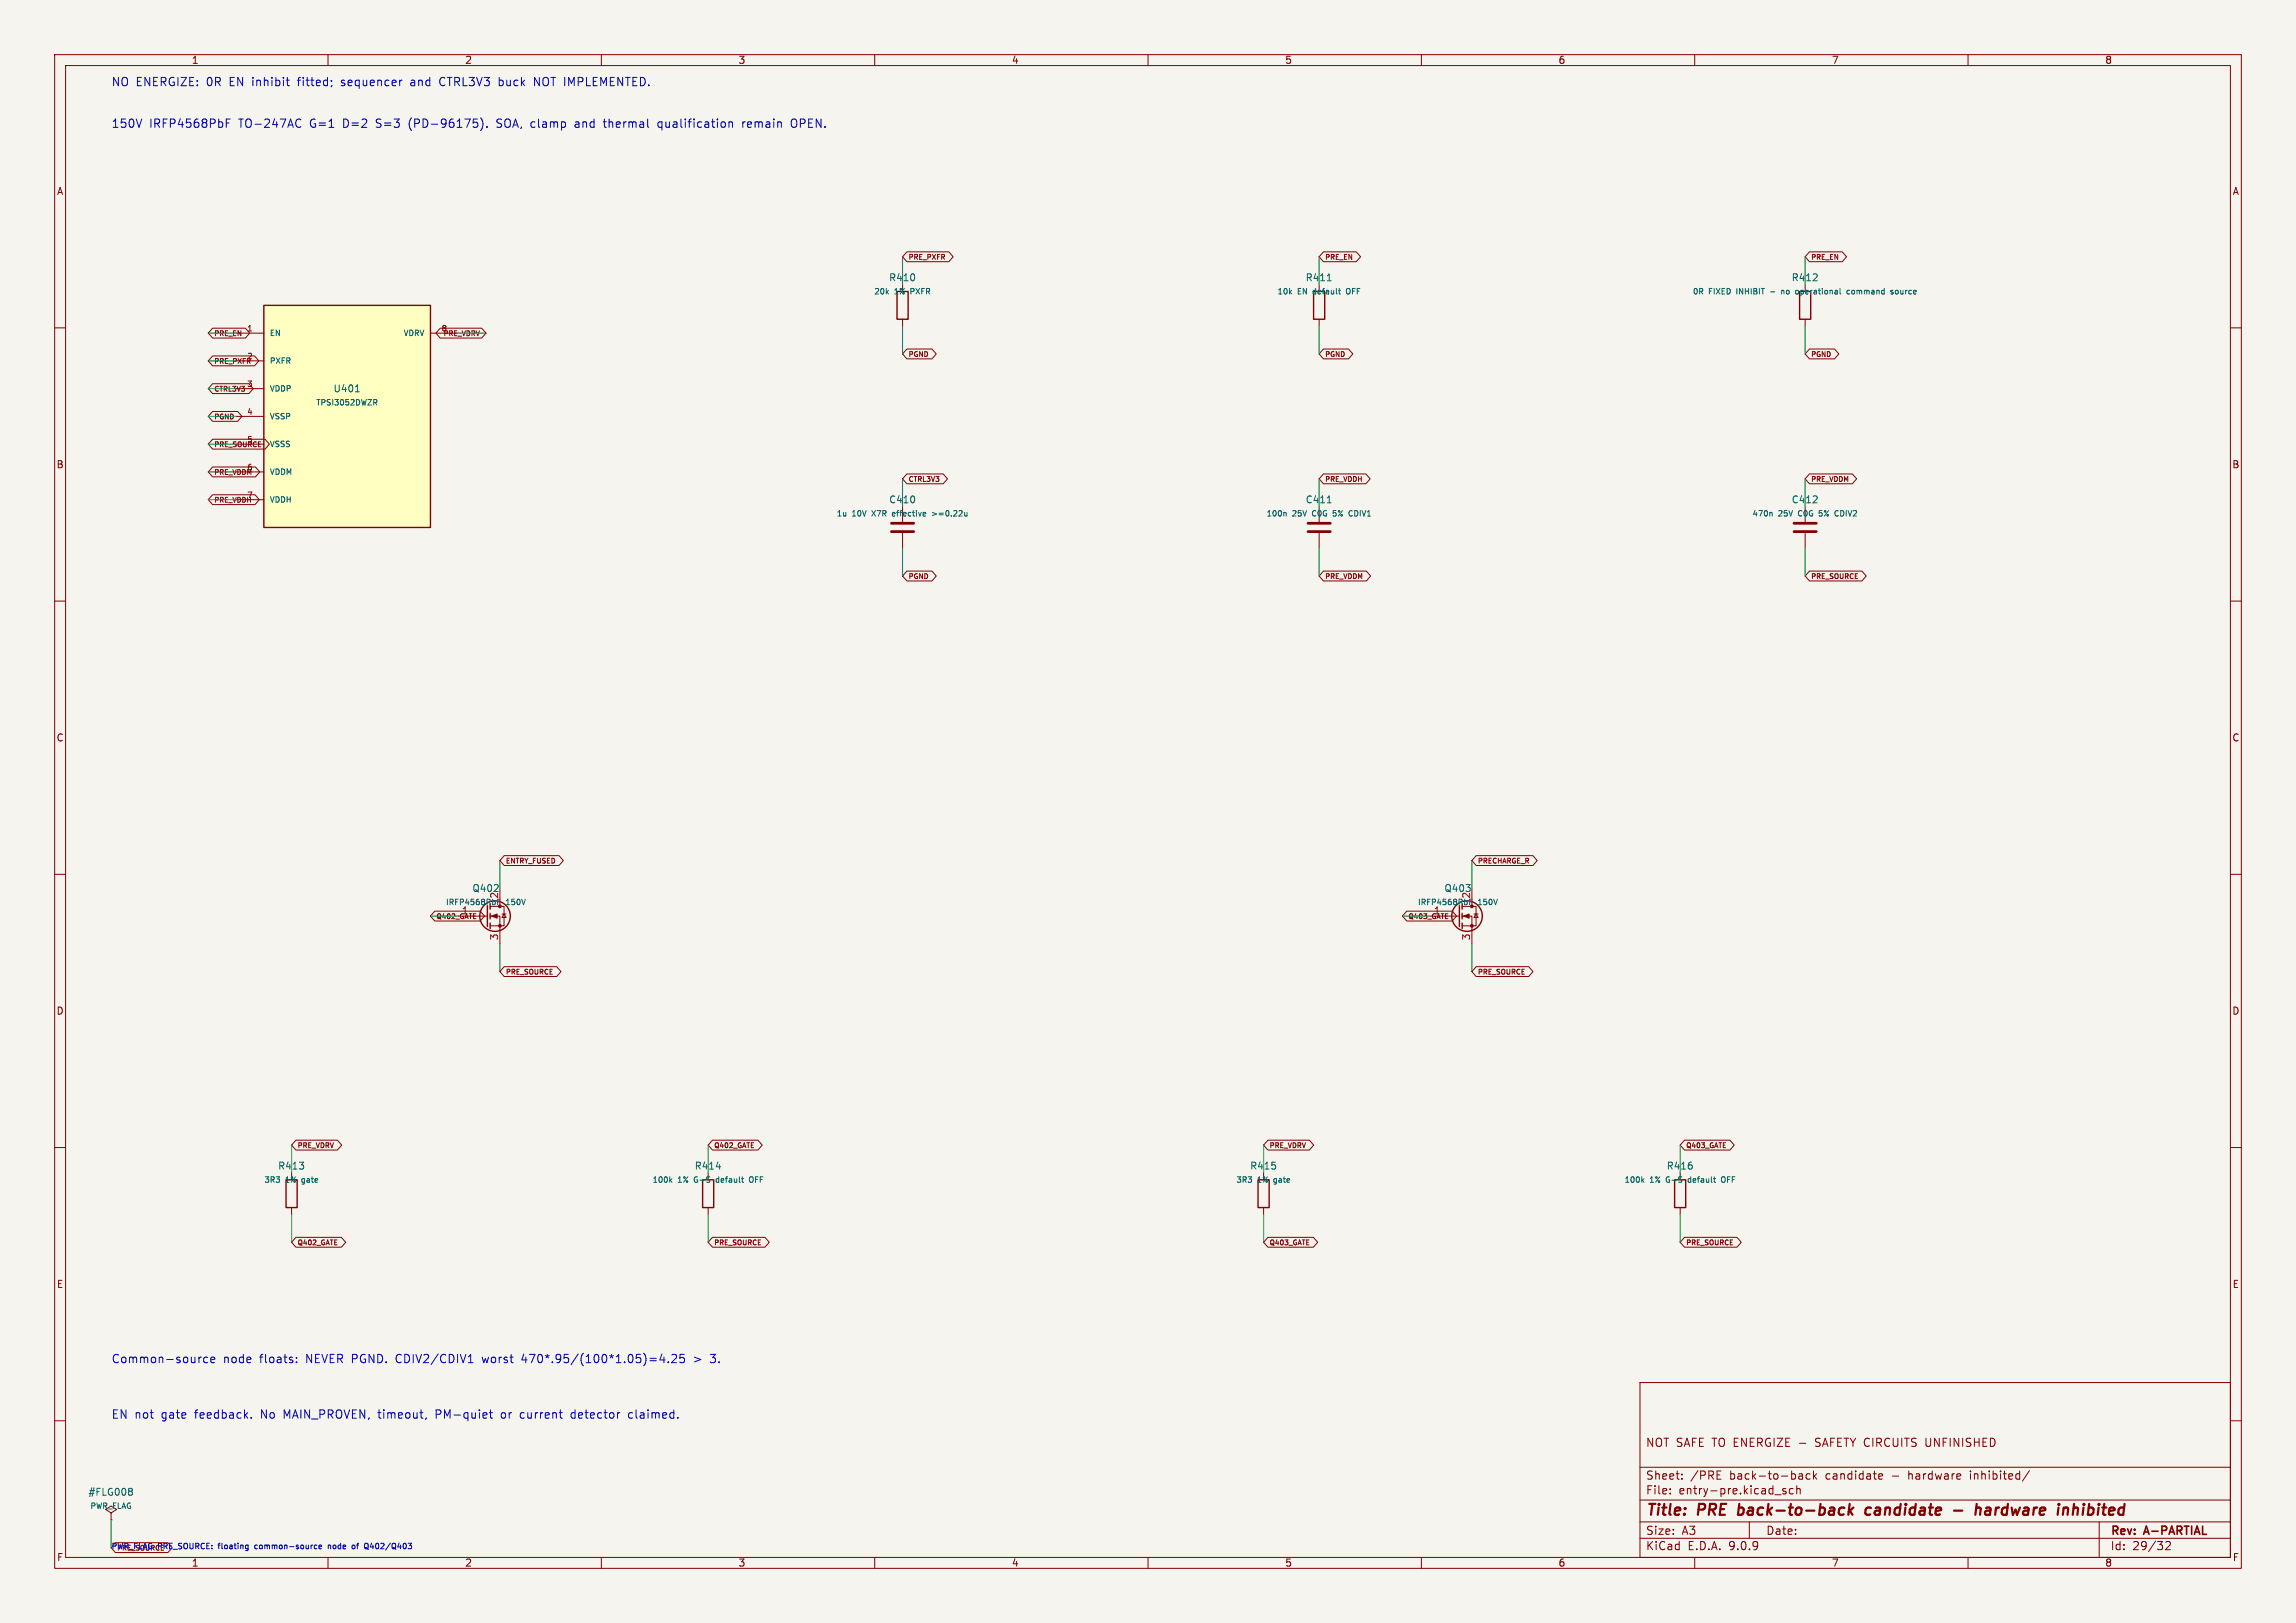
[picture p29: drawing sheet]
<svg xmlns="http://www.w3.org/2000/svg" width="420mm" height="297mm" viewBox="0 0 420 297" stroke-linecap="round" stroke-linejoin="round" font-family="sans-serif">
<defs><g id="words">
<g font-size="2.8" fill="#840000">
<text x="301" y="277.9">Title:</text>
<text x="310.6" y="277.9">PRE</text>
<text x="318.8" y="277.9">back-to-back</text>
<text x="342.9" y="277.9">candidate</text>
<text x="364.6" y="277.9">hardware</text>
<text x="380.5" y="277.9">inhibited</text>
</g>
<g font-size="2.1" fill="#0000c2">
<text x="20.3" y="16">NO ENERGIZE:</text>
<text x="37.8" y="16">0R</text>
<text x="42.1" y="16">EN inhibit</text>
<text x="54.9" y="16">fitted;</text>
<text x="63" y="16">sequencer</text>
<text x="75.8" y="16">and</text>
<text x="81.3" y="16">CTRL3V3</text>
<text x="92.2" y="16">buck</text>
<text x="98.8" y="16">NOT IMPLEMENTED.</text>
<text x="20.3" y="23.6">150V</text>
<text x="27.3" y="23.6">IRFP4568PbF</text>
<text x="43.7" y="23.6">TO-247AC</text>
<text x="56.8" y="23.6">G=1</text>
<text x="63" y="23.6">D=2</text>
<text x="69.2" y="23.6">S=3</text>
<text x="75.3" y="23.6">(PD-96175).</text>
<text x="91.6" y="23.6">SOA, clamp</text>
<text x="106.2" y="23.6">and</text>
<text x="111.6" y="23.6">thermal</text>
<text x="121.6" y="23.6">qualification</text>
<text x="137.2" y="23.6">remain</text>
<text x="146.3" y="23.6">OPEN.</text>
<text x="20.3" y="249.7">Common-source</text>
<text x="40.8" y="249.7">node</text>
<text x="47.5" y="249.7">floats:</text>
<text x="56.1" y="249.7">NEVER PGND. CDIV2/CDIV1</text>
<text x="88.8" y="249.7">worst</text>
<text x="96.1" y="249.7">470*.95/(100*1.05)=4.25</text>
<text x="131" y="249.7">3.</text>
<text x="20.3" y="259.8">EN not</text>
<text x="29.6" y="259.8">gate</text>
<text x="35.8" y="259.8">feedback.</text>
<text x="48" y="259.8">No</text>
<text x="52.3" y="259.8">MAIN_PROVEN, timeout,</text>
<text x="80.4" y="259.8">PM-quiet</text>
<text x="92.5" y="259.8">or</text>
<text x="96.2" y="259.8">current</text>
<text x="105.6" y="259.8">detector</text>
<text x="116.3" y="259.8">claimed.</text>
</g>
<g font-size="2.1" fill="#840000">
<text x="301" y="265">NOT SAFE TO ENERGIZE -</text>
<text x="332.5" y="265">SAFETY CIRCUITS</text>
<text x="352.9" y="265">UNFINISHED</text>
<text x="301" y="273.7">File:</text>
<text x="301" y="271">Sheet:</text>
<text x="307.1" y="273.7">entry-pre.kicad_sch</text>
<text x="309.2" y="271">/PRE</text>
<text x="316.4" y="271">back-to-back</text>
<text x="334.1" y="271">candidate</text>
<text x="346.3" y="271">-</text>
<text x="349.5" y="271">hardware</text>
<text x="360.9" y="271">inhibited/</text>
<text x="301" y="281.1">Size:</text>
<text x="307.6" y="281.1">A3</text>
<text x="323" y="281.1">Date:</text>
<text x="386" y="281.3">Rev:</text>
<text x="392.4" y="281.3">A-PARTIAL</text>
<text x="301" y="283.9">KiCad</text>
<text x="308.7" y="283.9">E.D.A.</text>
<text x="316.3" y="283.9">9.0.9</text>
<text x="386" y="283.9">Id:</text>
<text x="390.1" y="283.9">29/32</text>
</g>
<g font-size="1.8" fill="#840000">
<text x="35" y="11.9">1</text>
<text x="85" y="11.9">2</text>
<text x="135" y="11.9">3</text>
<text x="185" y="11.9">4</text>
<text x="235" y="11.9">5</text>
<text x="285" y="11.9">6</text>
<text x="335" y="11.9">7</text>
<text x="385" y="11.9">8</text>
<text x="10.3" y="35.9">A</text>
<text x="408.3" y="35.9">A</text>
<text x="10.3" y="85.9">B</text>
<text x="408.2" y="85.9">B</text>
<text x="10.3" y="135.9">C</text>
<text x="408.2" y="135.9">C</text>
<text x="84.4" y="167.4">1</text>
<text x="262.2" y="167.4">1</text>
<text x="10.3" y="185.9">D</text>
<text x="408.2" y="185.9">D</text>
<text x="10.3" y="235.9">E</text>
<text x="408.3" y="235.9">E</text>
<text x="10.3" y="285.9">F</text>
<text x="35" y="286.9">1</text>
<text x="85" y="286.9">2</text>
<text x="135" y="286.9">3</text>
<text x="185" y="286.9">4</text>
<text x="235" y="286.9">5</text>
<text x="285" y="286.9">6</text>
<text x="335" y="286.9">7</text>
<text x="385" y="286.9">8</text>
<text x="408.3" y="285.9">F</text>
</g>
<g font-size="1.8" fill="#006464">
<text x="162.5" y="51.7">R410</text>
<text x="238.7" y="51.7">R411</text>
<text x="327.6" y="51.7">R412</text>
<text x="60.9" y="72">U401</text>
<text x="162.5" y="92.3">C410</text>
<text x="238.7" y="92.3">C411</text>
<text x="327.6" y="92.3">C412</text>
<text x="86.3" y="163.4">Q402</text>
<text x="91.2" y="164.5" transform="rotate(-90 91.2 164.5)">2</text>
<text x="264.1" y="163.4">Q403</text>
<text x="269" y="164.5" transform="rotate(-90 269 164.5)">2</text>
<text x="50.8" y="214.2">R413</text>
<text x="127" y="214.2">R414</text>
<text x="228.6" y="214.2">R415</text>
<text x="304.8" y="214.2">R416</text>
<text x="16.1" y="273.9">#FLG008</text>
</g>
<g font-size="1.8" fill="#a90000">
<text x="91.2" y="172.2" transform="rotate(-90 91.2 172.2)">3</text>
<text x="269" y="172.2" transform="rotate(-90 269 172.2)">3</text>
</g>
<g font-size="1.4" fill="#006464">
<text x="159.8" y="54.1">20k</text>
<text x="163.6" y="54.1">1%</text>
<text x="166.8" y="54.1">PXFR</text>
<text x="233.6" y="54.1">10k</text>
<text x="237.4" y="54.1">EN</text>
<text x="240.4" y="54.1">default</text>
<text x="246.7" y="54.1">OFF</text>
<text x="309.6" y="54.1">0R</text>
<text x="312.6" y="54.1">FIXED</text>
<text x="317.9" y="54.1">INHIBIT</text>
<text x="324.3" y="54.1">-</text>
<text x="326.5" y="54.1">no</text>
<text x="329.4" y="54.1">operational</text>
<text x="339" y="54.1">command</text>
<text x="347.3" y="54.1">source</text>
<text x="49.3" y="61.7">EN</text>
<text x="73.7" y="61.7">VDRV</text>
<text x="49.3" y="66.8">PXFR</text>
<text x="49.3" y="71.9">VDDP</text>
<text x="49.3" y="76.9">VSSP</text>
<text x="57.7" y="74.4">TPSI3052DWZR</text>
<text x="49.3" y="82">VSSS</text>
<text x="49.3" y="87.1">VDDM</text>
<text x="49.3" y="92.2">VDDH</text>
<text x="153" y="94.7">1u</text>
<text x="155.9" y="94.7">10V</text>
<text x="159.7" y="94.7">X7R</text>
<text x="163.7" y="94.7">effective</text>
<text x="171.2" y="94.7">&gt;=0.22u</text>
<text x="231.6" y="94.7">100n</text>
<text x="236.4" y="94.7">25V</text>
<text x="240.3" y="94.7">C0G</text>
<text x="244.3" y="94.7">5%</text>
<text x="247.4" y="94.7">CDIV1</text>
<text x="320.5" y="94.7">470n</text>
<text x="325.3" y="94.7">25V</text>
<text x="329.2" y="94.7">C0G</text>
<text x="333.2" y="94.7">5%</text>
<text x="336.3" y="94.7">CDIV2</text>
<text x="81.5" y="165.8">IRFP4568PbF</text>
<text x="92.6" y="165.8">150V</text>
<text x="259.3" y="165.8">IRFP4568PbF</text>
<text x="270.4" y="165.8">150V</text>
<text x="48.3" y="216.6">3R3</text>
<text x="52.2" y="216.6">1%</text>
<text x="55.4" y="216.6">gate</text>
<text x="119.3" y="216.6">100k</text>
<text x="124" y="216.6">1%</text>
<text x="127.2" y="216.6">G-S</text>
<text x="131.4" y="216.6">default</text>
<text x="137.8" y="216.6">OFF</text>
<text x="226.1" y="216.6">3R3</text>
<text x="230" y="216.6">1%</text>
<text x="233.2" y="216.6">gate</text>
<text x="297.1" y="216.6">100k</text>
<text x="301.8" y="216.6">1%</text>
<text x="305" y="216.6">G-S</text>
<text x="309.2" y="216.6">default</text>
<text x="315.6" y="216.6">OFF</text>
<text x="16.4" y="276.3">PWR_FLAG</text>
</g>
<g font-size="1.4" fill="#a90000">
<text x="45.1" y="60.7">1</text>
<text x="45.1" y="75.9">4</text>
</g>
<g font-size="1.4" fill="#840000">
<text x="45.1" y="65.8">2</text>
<text x="80.7" y="60.7">8</text>
<text x="45.1" y="70.9">3</text>
<text x="45.1" y="81">5</text>
<text x="45.1" y="86.1">6</text>
<text x="45.1" y="91.2">7</text>
</g>
<g font-size="1.4" fill="#0000c2">
<text x="20.3" y="283.7">PWR_FLAG PRE_SOURCE:</text>
<text x="40.2" y="283.7">floating</text>
<text x="47.1" y="283.7">common-source</text>
<text x="60.7" y="283.7">node</text>
<text x="65.4" y="283.7">of</text>
<text x="67.9" y="283.7">Q402/Q403</text>
</g>
<g font-size="1.3" fill="#840000">
<text x="166.1" y="47.7">PRE_PXFR</text>
<text x="242.3" y="47.7">PRE_EN</text>
<text x="331.2" y="47.7">PRE_EN</text>
<text x="39.1" y="61.7">PRE_EN</text>
<text x="81" y="61.7">PRE_VDRV</text>
<text x="166.1" y="65.5">PGND</text>
<text x="242.3" y="65.5">PGND</text>
<text x="331.2" y="65.5">PGND</text>
<text x="39.1" y="71.9">CTRL3V3</text>
<text x="39.1" y="66.8">PRE_PXFR</text>
<text x="39.1" y="76.9">PGND</text>
<text x="39.1" y="82">PRE_SOURCE</text>
<text x="39.1" y="87.1">PRE_VDDM</text>
<text x="166.1" y="88.4">CTRL3V3</text>
<text x="242.3" y="88.4">PRE_VDDH</text>
<text x="331.2" y="88.4">PRE_VDDM</text>
<text x="39.1" y="92.2">PRE_VDDH</text>
<text x="166.1" y="106.2">PGND</text>
<text x="242.3" y="106.2">PRE_VDDM</text>
<text x="331.2" y="106.2">PRE_SOURCE</text>
<text x="92.5" y="158.2">ENTRY_FUSED</text>
<text x="270.3" y="158.2">PRECHARGE_R</text>
<text x="79.8" y="168.4">Q402_GATE</text>
<text x="257.6" y="168.4">Q403_GATE</text>
<text x="92.5" y="178.5">PRE_SOURCE</text>
<text x="270.3" y="178.5">PRE_SOURCE</text>
<text x="54.4" y="210.3">PRE_VDRV</text>
<text x="130.6" y="210.3">Q402_GATE</text>
<text x="232.2" y="210.3">PRE_VDRV</text>
<text x="308.4" y="210.3">Q403_GATE</text>
<text x="54.4" y="228.1">Q402_GATE</text>
<text x="130.6" y="228.1">PRE_SOURCE</text>
<text x="232.2" y="228.1">Q403_GATE</text>
<text x="308.4" y="228.1">PRE_SOURCE</text>
</g>
<text font-size="1.3" fill="#0000c2" x="21.3" y="284">PRE_SOURCE</text>
</g></defs>
<path d="M0 0h420v297h-420z" fill="#f5f4ef" stroke="#f5f4ef" stroke-width=".18"/>
<g fill="none" stroke="#840000" stroke-width=".18">
<path d="M10 10h400v277h-400zM12 12h396v273h-396zM60 10v2M110 10v2M160 10v2M210 10v2M260 10v2M310 10v2M360 10v2M165.1 52.1v1.2M165.1 58.4v1.3M241.3 52.1v1.2"/>
<path d="M241.3 58.4v1.3M330.2 52.1v1.2M330.2 58.4v1.3M10 60h2M408 60h2M165.1 92.7v2.8M165.1 97.5v2.8M241.3 92.7v2.8M241.3 97.5v2.8M330.2 92.7v2.8M330.2 97.5v2.8M10 110h2"/>
<path d="M408 110h2M10 160h2M408 160h2M83.8 167.6h5.4M89.7 165.9h2.5v3.5h-2.5M89.7 167.6h1.7v5.1M91.4 162.6v3.3M91.8 167.3h.8M92.2 167.3l.4 .6h-.8zM261.6 167.6h5.4M267.5 165.9h2.5v3.5h-2.5M267.5 167.6h1.7v5.1"/>
<path d="M269.2 162.6v3.3M269.6 167.3h.8M270 167.3l.4 .6h-.8zM10 210h2M53.3 214.6v1.3M129.5 214.6v1.3M231.1 214.6v1.3M307.3 214.6v1.3M408 210h2M53.3 221v1.2M129.5 221v1.2M231.1 221v1.2"/>
<path d="M307.3 221v1.2M300 253h108v32h-108zM10 260h2M20.3 276.9l1-.7-1-.6-1 .6 1 .7v1.2M20.3 278.1h.1M300 278.5h108M300 274.5h108M300 268.5h108M305.5 273.2v.2M305.5 272.5v.1M307.7 270.5v.2M307.7 269.8v.1"/>
<path d="M314.1 270.7h.7M314.1 269.2h.7M320 278.5v3M326.7 272.5l-.4-.1-.2 .2 .1 .2 .5 .2v.3h-.6M328 272.5l-.4-.1-.3 .3v.4l.1 .2h.6M328.7 272.5l.2-.1 .3 .1 .1 .9M328.7 271.9v1.5M329.1 270.6h.6M329.1 269.8h.6v.9M329.7 270l-.6 .2M331.1 269.8l-.4-.1-.3 .3v.4l.1 .2h.6M331.7 269.2v1.5"/>
<path d="M331.9 270.1l.4 .6M332.3 269.7l-.6 .6M343.7 270.6h.6M343.7 269.8l.5-.1 .2 .3-.7 .2M352.3 263.2v1.2l.1 .2M371.2 269.1l-1.3 1.9M384 278.5v6.5M408 260h2M60 285v2M110 285v2M160 285v2M210 285v2"/>
<path d="M260 285v2M300 281.5h108M310 285v2M360 285v2M396.2 282.2l.5-.1 .2 .1 .1 .3-.9 1.1h.9"/>
</g>
<g fill="none" stroke="#840000" stroke-width=".4">
<path d="M317.9 277.1l.2 .1M318.2 275.2l-.3 2M337.2 275.9l.2 .1M338.3 275.2l-.2 2M338.4 276.4l.5 .8M339 275.9l-.8 .7M342.3 276a.66 .66 0 0 0-1 .3l-.1 .5 .1 .3 .2 .1 .6-.1M357.4 276.4h1.6M361.5 276.1a.49 .49 0 0 1 .8 .1l-.1 1M361.6 275.2l-.3 2M363.9 275.9l-.6 .1M363.9 276.4h-.5a.4 .4 0 0 0-.3 .4 .4 .4 0 0 0 .2 .4l.7-.1"/>
<path d="M377.8 275.9l.5 .1v.2l-.1 1M379.4 275.2l-.3 2M379.9 275.9l-.6 .2"/>
</g>
<path d="M163.1 95.8h4M163.1 97.3h4M239.3 95.8h4M239.3 97.3h4M328.2 95.8h4M328.2 97.3h4" fill="none" stroke="#840000" stroke-width=".51"/>
<g fill="none" stroke="#006464" stroke-width=".18">
<path d="M242.8 51.4h.7M244.8 53.1h.4M245 53.8h.2M246.3 52.9v.8M325.9 53.1v.7M326.2 53.1l-.3 .1M328.6 53.2l.2-.1 .2 .2M329 53.6l-.2 .2h-.2M338.3 53.2l-.3-.1-.2 .2 .1 .5h.4M346.3 53.2l-.3-.1-.1 .2v.1l.4 .1v.3h-.4M346.9 53.1l-.2 .2v.3l.2 .2M163.3 93.8v.6"/>
<path d="M163.7 94l-.5 .1M170.5 93.8l.8 .3-.8 .2M176.9 93.8v.6M176.9 94.3l-.2 .1M235 93.8l.3 .1v.5M242.8 92h.7M246.7 94l.1 .3 .3 .1M247.1 93.4l-.3 .2-.1 .3M323.9 93.8l.3 .1v.5M335.6 94l.1 .3 .3 .1M336 93.4l-.3 .2-.1 .3M91 164.5v1.1"/>
<path d="M268.8 164.5v1.1M122.6 216l.3 .4M122.9 215.7l-.4 .4M131 213.5h.8M137.5 215.3a.34 .34 0 0 0-.4 .4v.3a.34 .34 0 0 0 .4 .4M300.4 216l.3 .4M300.7 215.7l-.4 .4M315.3 215.3a.34 .34 0 0 0-.4 .4v.3a.34 .34 0 0 0 .4 .4M24 272.4l.2 .2-.2 .3 .2 .2v.3l-.2 .2"/>
</g>
<g fill="none" stroke="#840000" stroke-width=".25">
<path d="M164.1 53.3h2v5.1h-2zM240.3 53.3h2v5.1h-2zM329.2 53.3h2v5.1h-2zM89.2 165.7v3.8M89.7 165.4v1M89.7 167.1v1M89.7 168.9v1M267 165.7v3.8M267.5 165.4v1M267.5 167.1v1M267.5 168.9v1M52.3 215.9h2.1v5.1h-2.1z"/>
<path d="M128.5 215.9h2.1v5.1h-2.1zM230.1 215.9h2.1v5.1h-2.1zM306.3 215.9h2.1v5.1h-2.1z"/>
<circle cx="90.6" cy="167.6" r="2.79"/>
<circle cx="268.4" cy="167.6" r="2.79"/>
</g>
<g fill="#840000" stroke="#840000" stroke-width=".18">
<path d="M89.9 167.6l1-.3v.7z"/>
<path d="M267.7 167.6l1-.3v.7z"/>
<circle cx="91.4" cy="165.9" r=".25"/>
<circle cx="91.4" cy="169.4" r=".25"/>
<circle cx="269.2" cy="165.9" r=".25"/>
<circle cx="269.2" cy="169.4" r=".25"/>
</g>
<path d="M48.3 55.9h30.4v40.6h-30.4z" fill="#ffffc2"/>
<path d="M48.3 55.9h30.4v40.6h-30.4z" fill="none" stroke="#840000" stroke-width=".25"/>
<g fill="none" stroke="#840000" stroke-width=".18">
<path d="M165.9 46.1h7.7l.7 .9-.7 .9h-7.7l-.8-.9zM242.1 46.1h6l.8 .9-.8 .9h-6l-.8-.9zM331 46.1h6l.8 .9-.8 .9h-6l-.8-.9zM38.9 75.3h4.6l.8 .9-.8 .9h-4.6l-.8-.9zM38.9 70.2h6.6l.8 .9-.8 .9h-6.6l-.8-.9zM38.9 65.1h7.7l.7 .9-.7 .9h-7.7l-.8-.9zM38.9 60.1h6l.8 .9-.8 .9h-6l-.8-.9zM43.2 61h5.1M43.2 66h5.1M43.2 71.1h5.1M43.2 76.2h5.1M78.7 61h5.1"/>
<path d="M80.5 60.1h7.6l.8 .9-.8 .9h-7.6l-.8-.9zM165.9 63.9h4.6l.8 .9-.8 .9h-4.6l-.8-.9zM242.1 63.9h4.6l.8 .9-.8 .9h-4.6l-.8-.9zM331 63.9h4.6l.8 .9-.8 .9h-4.6l-.8-.9zM38.9 80.4h9.6l.8 .9-.8 .9h-9.6l-.8-.9zM38.9 90.5h7.7l.8 .9-.8 .9h-7.7l-.8-.9zM38.9 85.5h7.8l.8 .9-.8 .9h-7.8l-.8-.9zM43.2 81.3h5.1M43.2 86.4h5.1M43.2 91.4h5.1M165.9 86.7h6.6l.8 .9-.8 .9h-6.6l-.8-.9zM242.1 86.7h7.7l.8 .9-.8 .9h-7.7l-.8-.9z"/>
<path d="M331 86.7h7.8l.8 .9-.8 .9h-7.8l-.8-.9zM165.9 104.5h4.6l.8 .9-.8 .9h-4.6l-.8-.9zM242.1 104.5h7.8l.8 .9-.8 .9h-7.8l-.8-.9zM331 104.5h9.6l.8 .9-.8 .9h-9.6l-.8-.9zM92.2 156.6h10.1l.7 .9-.7 .9h-10.1l-.8-.9zM270 156.6h10.4l.8 .9-.8 .9h-10.4l-.8-.9zM79.5 166.7h8.3l.8 .9-.8 .9h-8.3l-.8-.9zM92.2 176.9h9.6l.8 .9-.8 .9h-9.6l-.8-.9zM257.3 166.7h8.3l.8 .9-.8 .9h-8.3l-.8-.9zM270 176.9h9.6l.8 .9-.8 .9h-9.6l-.8-.9zM54.1 208.6h7.6l.8 1-.8 .9h-7.6l-.8-.9zM130.3 208.6h8.3l.8 1-.8 .9h-8.3l-.8-.9z"/>
<path d="M231.9 208.6h7.6l.8 1-.8 .9h-7.6l-.8-.9zM308.1 208.6h8.3l.8 1-.8 .9h-8.3l-.8-.9zM54.1 226.4h8.3l.8 .9-.8 .9h-8.3l-.8-.9zM130.3 226.4h9.6l.8 .9-.8 .9h-9.6l-.8-.9zM231.9 226.4h8.3l.8 .9-.8 .9h-8.3l-.8-.9zM308.1 226.4h9.6l.8 .9-.8 .9h-9.6l-.8-.9zM21.1 282.3h9.6l.8 .9-.8 .9h-9.6l-.8-.9z"/>
</g>
<path d="M65 71.7h.7M68.4 73.1h.3l.2 .2-.1 .3h-.4M68.6 73.6l.3 .5" fill="none" stroke="#006464" stroke-width=".18"/>
<g fill="none" stroke="#009600" stroke-width=".18">
<path d="M165.1 47v5.1M165.1 59.7v5.1M241.3 47v5.1M241.3 59.7v5.1M330.2 47v5.1M330.2 59.7v5.1M38.1 61h5.1M38.1 76.2h5.1M38.1 66h5.1M38.1 71.1h5.1M83.8 61h5.1M38.1 86.4h5.1"/>
<path d="M38.1 91.4h5.1M38.1 81.3h5.1M165.1 87.6v5.1M241.3 87.6v5.1M330.2 87.6v5.1M165.1 100.3v5.1M241.3 100.3v5.1M330.2 100.3v5.1M91.4 157.5v5.1M269.2 157.5v5.1M78.7 167.6h5.1M91.4 172.7v5.1"/>
<path d="M256.5 167.6h5.1M269.2 172.7v5.1M53.3 209.6v5M129.5 209.6v5M231.1 209.6v5M307.3 209.6v5M53.3 222.2v5.1M129.5 222.2v5.1M231.1 222.2v5.1M307.3 222.2v5.1M20.3 278.1v5.1"/>
</g>
<g fill="none" stroke="#0000c2" stroke-width=".18">
<path d="M52.4 14.7h.5M52.6 15.6l.3 .1M60.6 14.7v.2M60.7 15.6l-.1 .2M75.2 15.2v.4M80.7 14.2l-.3 .6 .1 .5 .2 .3M91.3 15.6l.5 .1M91.3 14.2v1.5M91.8 14.7h-.5M97.8 15.7v-1.5l.9 1.5M41.4 22.5h.5M41.4 21.8h.7"/>
<path d="M54.4 21.9l.3-.1 .3 .1M55 23.2l-.3 .1-.3-.1M87.9 21.6a1.75 1.75 0 0 1 0 2.3M89.1 23.2v.1M90.9 23.2l.2 .1M91 21.9v.5M105.7 22.3l-.4 .1M105.8 22.7h-.4a.3 .3 0 0 0-.2 .3 .3 .3 0 0 0 .2 .3h.4M110.3 22.3h.6M110.6 21.8v1.3l.3 .2M121.1 22.4l-.5-.1-.2 .3v.4l.1 .2h.6M133.4 22.4h.5l.1 .9"/>
<path d="M135.9 22.3v1M136.3 22.3l-.3 .1-.1 .2M145.7 22a.51 .51 0 0 0-.6-.2 .51 .51 0 0 0-.4 .5v.5a.51 .51 0 0 0 .4 .5 .51 .51 0 0 0 .6-.2M36.8 248.4h-.3M38 248.4h-.5l-.2 .2v.5l.1 .2h.6M38.6 248.9l.7-.2-.1-.3h-.4l-.2 .2v.7h.6M46 259.4v.1M54.2 249.2v.2M54.2 248.4v.2M78 259.5l-.2 .2M79.8 258.8h.6M80.4 258h-.6v1.5"/>
<path d="M85.7 249.4h.8M89.5 258.5h.6M89.7 258v1.3l.4 .2M92 258.5l-.3 .3v.4l.3 .3M95.7 258.5h-.2l-.3 .3v.6l.5 .1M105 258.5h-.3l-.2 .3v.6l.5 .1M115.7 258.6l-.4-.1-.3 .3v.4l.1 .3h.6M118.9 248.6h1.2M118.9 249h1.2M121.1 247.8l-.4 1.1h1M121.4 248.4v1M122.2 249.2v.2"/>
<path d="M122.9 248l.6-.2 .2 .2 .1 .3-1 1.1h1M125.1 247.8h-.7l-.1 .8 .3-.2 .5 .1 .1 .2-.1 .5-.2 .2-.6-.2M127 248.4l1.2 .4-1.2 .4M129.9 249.2l.2 .2h.5M129.9 247.8h1M45.1 282.7l.3 .1M45.4 282.7v.9l-.4 .2M45.4 283.4h-.3M46.6 282.8v.5M57.6 283.4h.4M57.6 282.8h.4M58.4 283.1l.4-.1v-.2l-.3-.1-.1 .2v.5h.4"/>
<path d="M60 282.7v.7M60.3 282.7l-.3 .1M64.9 282.9l-.2-.2-.3 .2 .1 .5h.2l.2-.2M66.9 282.4a.34 .34 0 0 1 .4 .3v.4a.34 .34 0 0 1-.4 .3M67 283.2l.4 .3"/>
</g>
<use href="#words"/>
</svg>
